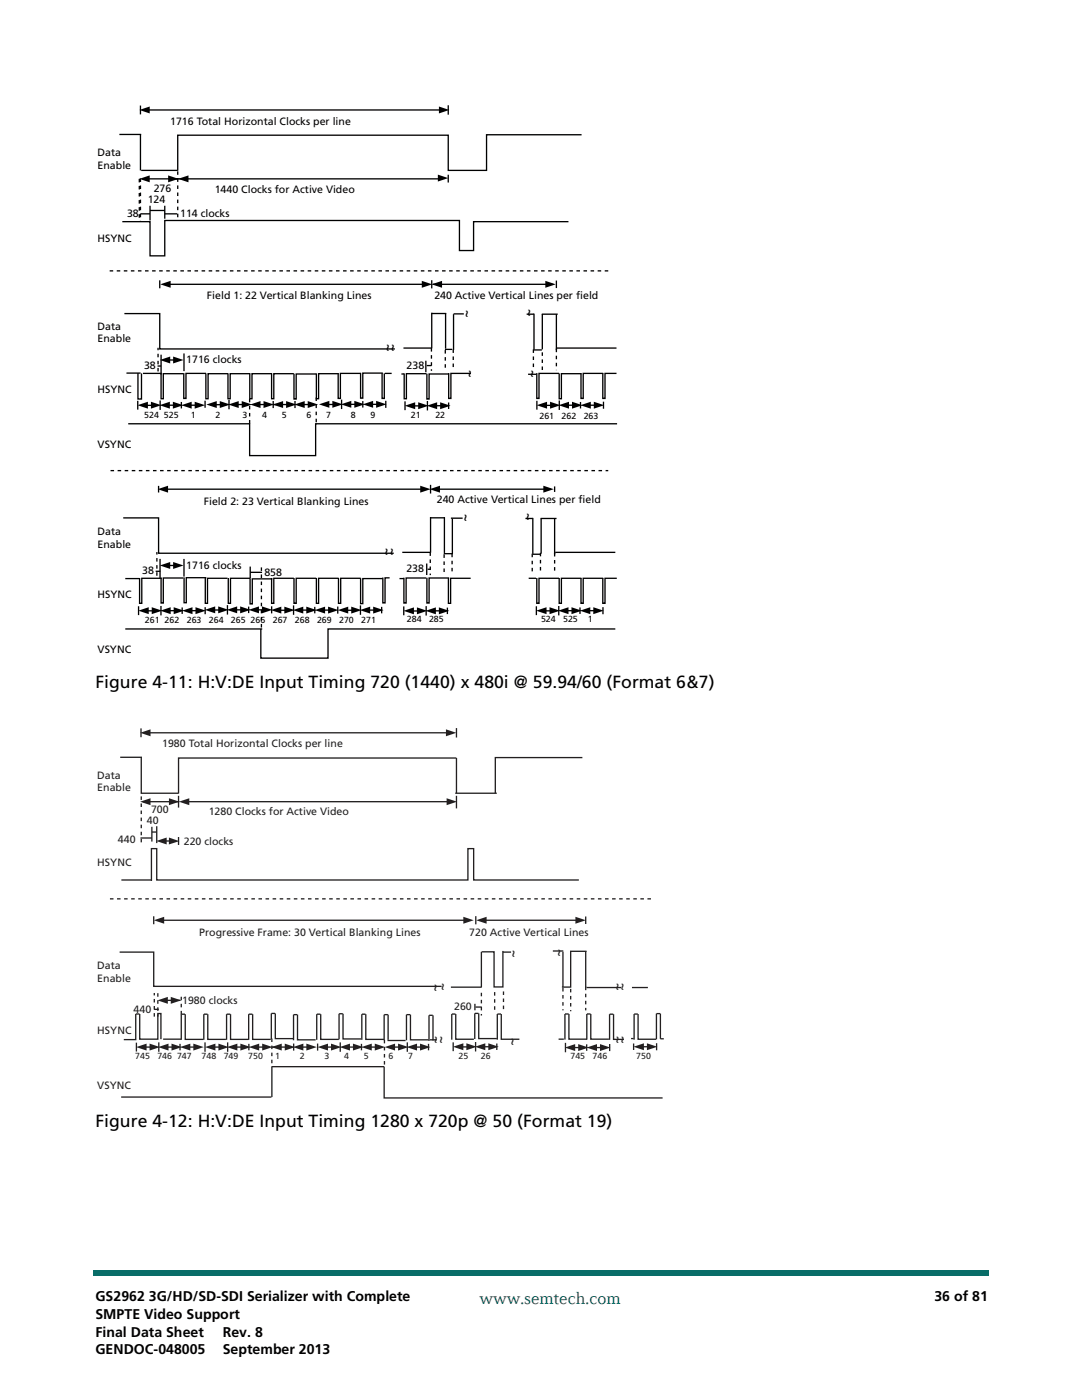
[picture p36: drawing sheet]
<svg xmlns="http://www.w3.org/2000/svg" width="216mm" height="279mm" viewBox="0 0 216 279" stroke-linecap="round" stroke-linejoin="round" font-family="sans-serif">
<defs><g id="words">
<g font-size="3.5">
<text x="19" y="137.3">Figure 4-11: H:V:DE Input Timing 720 (1440) x 480i @ 59.94/60 (Format 6&amp;7)</text>
<text x="19" y="225">Figure 4-12: H:V:DE Input Timing 1280 x 720p @ 50 (Format 19)</text>
</g>
<text font-size="3.5" fill="#086d68" x="95.7" y="260.2">www.semtech.com</text>
<g font-size="2.8">
<text x="93.9" y="63.4" transform="rotate(-90 93.9 63.4)">~</text>
<text x="106.3" y="63.3" transform="rotate(-90 106.3 63.3)">~</text>
<text x="78.1" y="70.2" transform="rotate(-90 78.1 70.2)">~</text>
<text x="79.1" y="70.2" transform="rotate(-90 79.1 70.2)">~</text>
<text x="94.5" y="75.3" transform="rotate(-90 94.5 75.3)">~</text>
<text x="106.9" y="75.5" transform="rotate(-90 106.9 75.5)">~</text>
<text x="93.6" y="104.2" transform="rotate(-90 93.6 104.2)">~</text>
<text x="106.1" y="104.1" transform="rotate(-90 106.1 104.1)">~</text>
<text x="77.9" y="110.9" transform="rotate(-90 77.9 110.9)">~</text>
<text x="78.9" y="111" transform="rotate(-90 78.9 111)">~</text>
<text x="19" y="259.7">GS2962 3G/HD/SD-SDI Serializer with Complete</text>
<text x="19" y="263.2">SMPTE Video Support</text>
<text x="186.5" y="259.7">36 of 81</text>
<text x="19" y="266.7">Final Data Sheet</text>
<text x="44.4" y="266.7">Rev. 8</text>
<text x="19" y="270.3">GENDOC-048005</text>
<text x="44.5" y="270.3">September 2013</text>
</g>
<g font-size="2.8" fill="#231f20">
<text x="103.2" y="191.2" transform="rotate(-90 103.2 191.2)">~</text>
<text x="112.3" y="190.9" transform="rotate(-90 112.3 190.9)">~</text>
<text x="87.7" y="197.9" transform="rotate(-90 87.7 197.9)">~</text>
<text x="89.1" y="197.7" transform="rotate(-90 89.1 197.7)">~</text>
<text x="123.9" y="197.7" transform="rotate(-90 123.9 197.7)">~</text>
<text x="124.9" y="197.8" transform="rotate(-90 124.9 197.8)">~</text>
<text x="87.7" y="208.4" transform="rotate(-90 87.7 208.4)">~</text>
<text x="88.8" y="208.3" transform="rotate(-90 88.8 208.3)">~</text>
<text x="103" y="208.7" transform="rotate(-90 103 208.7)">~</text>
<text x="123.9" y="208.4" transform="rotate(-90 123.9 208.4)">~</text>
<text x="124.9" y="208.4" transform="rotate(-90 124.9 208.4)">~</text>
</g>
<g font-size="2.1">
<text x="34" y="24.8">1716 Total Horizontal Clocks per line</text>
<text x="19.5" y="31.1">Data</text>
<text x="19.5" y="33.6">Enable</text>
<text x="29.5" y="40.6">124</text>
<text x="30.7" y="38.3">276</text>
<text x="42.8" y="38.5">1440 Clocks for Active Video</text>
<text x="25.4" y="43.3">38</text>
<text x="35.9" y="43.3">114 clocks</text>
<text x="19.5" y="48.2">HSYNC</text>
<text x="41.3" y="59.7">Field 1: 22 Vertical Blanking Lines</text>
<text x="86.7" y="59.7">240 Active Vertical Lines per field</text>
<text x="19.5" y="65.8">Data</text>
<text x="19.5" y="68.3">Enable</text>
<text x="28.8" y="73.7">38</text>
<text x="37.2" y="72.5">1716 clocks</text>
<text x="81.1" y="73.6">238</text>
<text x="19.5" y="78.5">HSYNC</text>
<text x="19.5" y="89.3">VSYNC</text>
<text x="40.7" y="100.7">Field 2: 23 Vertical Blanking Lines</text>
<text x="87.2" y="100.3">240 Active Vertical Lines per field</text>
<text x="19.5" y="106.8">Data</text>
<text x="19.5" y="109.3">Enable</text>
<text x="37.2" y="113.5">1716 clocks</text>
<text x="19.5" y="119.4">HSYNC</text>
<text x="28.4" y="114.6">38</text>
<text x="52.8" y="114.9">858</text>
<text x="81.1" y="114.2">238</text>
<text x="19.5" y="130.2">VSYNC</text>
</g>
<g font-size="2.1" fill="#231f20">
<text x="32.4" y="149.1">1980 Total Horizontal Clocks per line</text>
<text x="19.4" y="155.4">Data</text>
<text x="19.4" y="157.9">Enable</text>
<text x="29.3" y="164.4">40</text>
<text x="30.1" y="162.3">700</text>
<text x="41.7" y="162.7">1280 Clocks for Active Video</text>
<text x="19.4" y="172.9">HSYNC</text>
<text x="23.5" y="168.2">440</text>
<text x="36.7" y="168.6">220 clocks</text>
<text x="39.8" y="186.8">Progressive Frame: 30 Vertical Blanking Lines</text>
<text x="93.6" y="186.8">720 Active Vertical Lines</text>
<text x="19.4" y="193.4">Data</text>
<text x="19.4" y="196">Enable</text>
<text x="26.6" y="202.1">440</text>
<text x="36.3" y="200.3">1980 clocks</text>
<text x="90.6" y="201.6">260</text>
<text x="19.4" y="206.3">HSYNC</text>
<text x="19.4" y="217.3">VSYNC</text>
</g>
<g font-size="1.8">
<text x="28.8" y="83.3">524 525</text>
<text x="38.1" y="83.3">1</text>
<text x="43" y="83.3">2</text>
<text x="48.4" y="83.3">3</text>
<text x="52.3" y="83.3">4</text>
<text x="56.2" y="83.3">5</text>
<text x="61.1" y="83.3">6</text>
<text x="65.1" y="83.3">7</text>
<text x="70" y="83.3">8</text>
<text x="73.9" y="83.3">9</text>
<text x="82" y="83.5">21</text>
<text x="86.9" y="83.5">22</text>
<text x="107.6" y="83.5">261</text>
<text x="112.1" y="83.5">262</text>
<text x="116.5" y="83.5">263</text>
<text x="28.9" y="124.4">261 262</text>
<text x="37.3" y="124.4">263</text>
<text x="41.7" y="124.4">264</text>
<text x="46.1" y="124.4">265 266</text>
<text x="54.4" y="124.4">267</text>
<text x="58.8" y="124.4">268</text>
<text x="63.3" y="124.4">269</text>
<text x="67.7" y="124.4">270</text>
<text x="72.1" y="124.4">271</text>
<text x="81.2" y="124.1">284</text>
<text x="85.6" y="124.1">285</text>
<text x="108" y="124.1">524</text>
<text x="112.4" y="124.1">525</text>
<text x="117.3" y="124.1">1</text>
</g>
<g font-size="1.8" fill="#231f20">
<text x="27" y="211.4">745</text>
<text x="31.4" y="211.4">746</text>
<text x="35.3" y="211.4">747</text>
<text x="40.2" y="211.4">748</text>
<text x="44.6" y="211.4">749</text>
<text x="49.5" y="211.4">750</text>
<text x="54.9" y="211.4">1</text>
<text x="59.8" y="211.4">2</text>
<text x="64.7" y="211.4">3</text>
<text x="68.7" y="211.4">4</text>
<text x="72.6" y="211.4">5</text>
<text x="77.5" y="211.4">6</text>
<text x="81.4" y="211.4">7</text>
<text x="91.5" y="211.4">25</text>
<text x="95.9" y="211.4">26</text>
<text x="113.8" y="211.4">745</text>
<text x="118.2" y="211.4">746</text>
<text x="126.9" y="211.4">750</text>
</g>
</g></defs>
<g fill="#086d68">
<path d="M18.5 253.5h.5v1h-.5z"/>
<path d="M19 253.5h178.4v1h-178.4z"/>
</g>
<g fill="#fff">
<path d="M6.3 0h203.2v9.5h-203.2z"/>
<path d="M6.8 .5h201.9v8.1h-201.9z"/>
<path d="M19.5 21h103.6v110.5h-103.6z"/>
</g>
<g fill="none" stroke="#000" stroke-width=".26">
<path d="M23.8 26.8h4.4M28 21.1v1.7M28 26.8v7.2M28.2 34h7.3M28.4 35.7h59.4M28.9 21.9h59.2M89.4 21v1.9M89.4 34.9v1.5M116 26.9h-18.9v7.1h-7.7v-7h-53.9v7.1M24.4 44.2h5.5v6.9h3v-7.1h58.8v6h2.8v-5.8h18.9M28 42.7h1.9M29.9 41.1v2.9"/>
<path d="M29.9 42h3M31.9 55.9v1.6M32.8 56.7h52.1M32.9 41.1v2.6M32.9 42.7h2.4M86.1 55.9v1.7M86.4 56.7h23.9M111 56v1.5M24.8 62.6h7.1v7h46.9M25.2 74.5h2.9M27.5 80v1.7M27.5 74.5v5.1h.7v-5.1"/>
<path d="M28.5 74.5h3.6v5.1h.5v-5h4M31.4 73.1h.7M32 79.9v1.9M32.1 70.8v4M33 71.8h2.4M36.7 74.5v5h.4v-5h4M36.7 70.5v3.6M40.9 80v1.4M41.1 74.5v5.1h.4v-5h4M45.5 74.5v5.1h.4v-5h4M45.7 79.8v1.9M49.8 74.5v5.1h.5v-5h4"/>
<path d="M54.2 74.5v5.1h.4v-5h4M58.7 74.6v5h.4v-5h4M63.1 74.5v5.1h.5v-5h4M67.5 74.5v5h.4v-5h4M68.2 79.8v1.8M71.9 74.4v5.1h.5v-5h4M76.2 74.5v5h.5v-5M76.8 74.5h1.4M77 80v1.4M80.1 74.6h.5M80.5 69.5h5.6M80.7 74.5v5.1h.4v-5h4"/>
<path d="M85 72v2.3M85.1 73h1M85.2 74.6v5h.4v-5h4M86.1 62.4v7.1M86.1 62.6h2.9M88.8 69.7h1.4M88.9 62.5v7.1M89.5 74.5v5h.5v-5h4M90.5 62.7v7.1M90.5 62.6h2.1M105.1 62.7h1.5M105.4 74.7h1.6"/>
<path d="M106.4 69.8h1.7M106.6 62.6v7.2M107.1 74.5v5h.5v-5h4M107.1 80v1.8M108.1 62.7h3.2M108.2 62.7v7M111 69.5h12M111 62.7v7.1M111.6 74.5v5.1h.4v-5h4M111.6 79.9v1.9M115.9 74.5v5h.5v-5h4M120.3 74.5v5h.4v-5h2.3"/>
<path d="M25.6 84.6h24.2v6.3h13.2v-6.3h60.1M28.2 80.9h3.3M31.6 97v1.3M32.2 97.6h52.5M33.1 80.9h2.3M36.2 80.2v1.3M37.1 80.9h3M41.9 80.8h3.3M46.9 80.7h2.2M50.9 80.7h2.9M54.5 80v1.4M54.5 80.7h3.4"/>
<path d="M58.9 80v1.4M59.5 80.7h2.8M64.4 80.7h3.3M69.3 80.7h2.3M72.4 80v1.3M73.3 80.7h3M80.8 80.1v1.8M81.5 81h3.3M85.3 80v1.9M85.9 96.8v1.7M86.5 81h2.2M87 97.6h22.9"/>
<path d="M89.5 80.3v1.3M107.8 80.9h3.3M110.7 97.1v1.1M112.8 80.9h2.2M115.8 80.2v1.3M116.8 80.9h2.9M120.4 80.2v1.4M24.6 103.4h7v7h47M25 115.5h2.8M27.9 115.4v5h.4v-5h4M31.1 114h.9M31.9 111.5v4"/>
<path d="M32.1 115.3v5h.5v-4.9h4M33 112.9h2.4M36.7 111.5v3.6M36.7 115.2v5.1h.5v-5h4M41 115.4v5h.4v-5h4M45.5 115.4v5h.5v-5h4M49.9 115.5v5h.4v-5h4M49.9 113.1v2.3M49.9 114.2h2.4M54.2 115.4v5h.4v-5h4M58.7 115.4v5h.4v-5h4M63.1 115.4v5h.5v-5h4"/>
<path d="M67.5 115.4v5h.5v-5h4M72 115.4v5.1h.4v-5h4M76.4 115.3v5h.4v-5h.9M79.7 115.5h.9M80.3 110.2h5.6M80.6 115.3v5h.4v-4.9h4M85.1 112.5v2.3M85.2 115.3v5h.4v-4.9h4M85.3 113.6h.6M85.9 103.2v7.1M85.9 103.3h2.9M88.5 110.5h1.7"/>
<path d="M88.7 103.2v7.2M89.5 115.4v5h.4v-5h4M90 103.4h2.3M90.3 103.5v7.1M104.8 103.5h1.5M105.5 115.4h1.5M106.3 103.4v7.1M106.3 110.6h1.6M107.1 115.4v5h.5v-5h4M107.9 103.5h3.1M108 103.4v7.1M110.7 103.5v7.1"/>
<path d="M110.8 110.2h12M111.6 115.4v5h.4v-5h4M115.9 115.4v5h.5v-5h4M120.3 115.4v5h.4v-5h2.4M25 125.5h27.3M27.6 121v1.8M28.4 121.9h3.2M32.1 120.9v1.9M33.3 121.9h2.2M36.4 121.2v1.3M37.3 121.9h2.9M40.9 121.2v1.4"/>
<path d="M41.6 121.7h3.3M45.4 120.8v1.9M46.6 121.7h2.2M49.6 121.1v1.3M50.6 121.7h2.9M52 125.5v5.8h13.5v-5.8h57.3M54.2 121v1.4M54.8 121.8h3.3M58.6 120.8v1.9M59.8 121.8h2.2M62.8 121.1v1.3M63.8 121.8h2.9"/>
<path d="M67.4 121.1v1.4M68.2 121.8h3.3M71.9 120.8v1.9M73.1 121.8h2.2M76.2 121.1v1.3M80.6 121v1.8M81.3 121.9h3.3M85 121v1.8M86.2 121.9h2.2M89.3 121.3v1.3M107 121v1.8M107.7 121.9h3.3"/>
<path d="M111.5 120.9v1.9M112.7 121.9h2.2M115.7 121.2v1.3M116.7 121.9h2.9M120.3 121.2v1.4"/>
</g>
<g fill="#000">
<path d="M27.8 35.7l2.1-.7v1.4zM27.8 21.9l2.1-.6v1.3zM33.6 35l2 .7-2 .7zM35.5 35.7l2.1-.7v1.4zM87.4 34.9l2 .6-2 .7zM87.6 21.3l2.1 .6-2.1 .7zM32 56.7l2.1-.6v1.3zM84.2 56.1l2 .6-2 .7zM86.1 56.7l2.1-.6v1.3zM108.8 56.1l2.1 .6-2.1 .7zM31.9 71.8l2.1-.6v1.3zM34.5 71.2l2.1 .6-2.1 .7z"/>
<path d="M27.4 80.9l2.1-.7v1.4zM30.1 80.2l2.1 .7-2.1 .7zM31.5 97.6l2-.7v1.4zM31.8 80.9l2.1-.7v1.4zM34.5 80.2l2.1 .7-2.1 .7zM36.2 80.9l2-.7v1.4zM38.8 80.2l2.1 .7-2.1 .7zM41.2 80.7l2.1-.7v1.4zM43.9 80l2 .7-2 .7zM45.6 80.7l2-.7v1.4zM48.2 80l2.1 .7-2.1 .7zM49.9 80.7l2.1-.7v1.4z"/>
<path d="M52.6 80l2.1 .7-2.1 .7zM54.4 80.7l2.1-.7v1.4zM57.1 80l2.1 .7-2.1 .7zM58.7 80.7l2.1-.7v1.4zM61.4 80l2.1 .7-2.1 .7zM63.6 80.7l2.1-.7v1.4zM66.3 80l2.1 .7-2.1 .7zM68 80.7l2.1-.7v1.4zM70.7 80l2.1 .7-2.1 .7zM72.4 80.7l2.1-.7v1.4zM75 80l2.1 .7-2.1 .7zM80.8 81l2-.7v1.4z"/>
<path d="M83.4 80.3l2.1 .7-2.1 .7zM83.9 96.9l2 .7-2 .7zM85.1 81l2.1-.7v1.4zM85.7 97.6l2.1-.7v1.4zM87.8 80.3l2.1 .7-2.1 .7zM108.4 96.9l2.1 .7-2.1 .7zM107.1 80.9l2.1-.7v1.4zM109.8 80.2l2 .7-2 .7zM111.5 80.9l2-.7v1.4zM114.1 80.2l2.1 .7-2.1 .7zM115.8 80.9l2.1-.7v1.4zM118.5 80.2l2.1 .7-2.1 .7z"/>
<path d="M31.9 112.9l2.1-.7v1.3zM34.5 112.2l2.1 .7-2.1 .6zM27.6 121.9l2.1-.7v1.4zM30.3 121.2l2.1 .7-2.1 .7zM32 121.9l2.1-.7v1.4zM34.7 121.2l2 .7-2 .7zM36.3 121.9l2.1-.7v1.4zM39 121.2l2.1 .7-2.1 .7zM40.9 121.7l2-.7v1.4zM43.5 121l2.1 .7-2.1 .7zM45.2 121.7l2.1-.7v1.4zM47.9 121l2.1 .7-2.1 .7z"/>
<path d="M49.6 121.7l2.1-.7v1.4zM52.3 121l2 .7-2 .7zM54.1 121.8l2-.7v1.4zM56.7 121.1l2.1 .7-2.1 .7zM58.4 121.8l2.1-.7v1.4zM61.1 121.1l2.1 .7-2.1 .7zM62.8 121.8l2.1-.7v1.4zM65.5 121.1l2 .7-2 .7zM67.4 121.8l2.1-.7v1.4zM70.1 121.1l2.1 .7-2.1 .7zM71.8 121.8l2.1-.7v1.4zM74.5 121.1l2 .7-2 .7z"/>
<path d="M80.5 121.9l2.1-.7v1.4zM83.2 121.2l2.1 .7-2.1 .7zM84.9 121.9l2.1-.7v1.4zM87.6 121.2l2 .7-2 .7zM107 121.9l2.1-.7v1.4zM109.7 121.2l2 .7-2 .7zM111.4 121.9l2-.7v1.4zM114 121.2l2.1 .7-2.1 .7zM115.7 121.9l2.1-.7v1.4zM118.4 121.2l2.1 .7-2.1 .7z"/>
</g>
<g fill="none" stroke="#000" stroke-width=".26" stroke-dasharray=".7 .7" stroke-linecap="butt">
<path d="M27.8 35.7v8M28 35.6v8.7M21.9 54.1h100.2M35.5 43.4v-9.6M31.5 74.1v-4.7M49.8 79.6v5M63.1 79.3v5.3M86.1 69.5v4.5M88.9 69.9v3.9M90.4 69.7v4M106.4 69.7v4M108.2 70.3v4"/>
<path d="M111 69.6v4.3M22.1 93.9h99.3M31.3 114.9v-4.7M52.2 113.2v12.3M85.9 110.2v4.6M88.6 110.6v4M90.2 110.5v4M106.2 110.5v4M107.8 110.3v4M110.7 110.4v4"/>
</g>
<path d="M19.4 145.3h113.1v73.9h-113.1z" fill="#fff"/>
<path d="M24 151.1h4.3M28.1 145.4v1.7M28.2 151.1v7.2h7.4M29.1 146.2h61M90.8 158.3h8.3M91.1 145.3v1.9M91.1 158.3v-7h-55.5v7.1M116.2 151.2h-17.4v7.1" fill="none" stroke="#231f20" stroke-width=".26"/>
<g fill="#231f20">
<path d="M28 146.2l2-.6v1.3z"/>
<path d="M89 145.6l2.1 .6-2.1 .7z"/>
</g>
<path d="M28.2 158.9v9.7M31.5 198.2v4.7M36.2 198.9v3.5M96.1 198.1v4.6M98.7 198v3.9M100.5 197.9v4M112.3 197.2v4.4M113.9 197.3v4.5M116.9 196.9v4.7M30.8 202.9v-4.7M76.7 207.5v5.3" fill="none" stroke="#231f20" stroke-width=".26" stroke-dasharray=".7 .7" stroke-linecap="butt"/>
<g fill="none" stroke="#231f20" stroke-width=".26">
<path d="M28.5 160h7.3M35.6 158.8v2.4M36.6 160h53.2M91.1 158.8v2.5M24.2 175.6h6M30.3 165v3M31.3 164.9v3.4M35.6 167v1.6M115.5 175.6h-21v-6.2h-1.1v6.2h-62.1v-6.2h-1.1v6.4M23.9 190h6.8v6.8h57.4M30.7 182.9v1.6M32 183.7h61.2"/>
<path d="M32.6 199.6h3.4M90 197h6.1M94.9 182.8v1.7M96.1 190v7M96.5 183.7h19.1M100.3 189.8v7.2h-1.7v-7h-2.5M100.3 190h1.7M110.3 189.8h2.1M112.3 189.9v7.1M116.9 182.9v1.5M116.9 189.9v7.2M117 197.1h6.9"/>
<path d="M117 189.9h-3.1v7.1h-1.8M27.8 202.4h-.7v5.1h-2.4M27.9 202.4v5h3.6v-5.1h.6v5.1M32.6 207.4h3.6M36.9 202.4h-.7v5.1M37 202.4v5h3.6M40.7 202.4v5.1M40.7 202.4h.7M41.5 202.4v5h3.6M45.2 202.4v5.1M45.2 202.4h.8M46 202.4v5h3.6"/>
<path d="M50.4 202.4h-.8v5.1M50.4 202.4v5h3.6M54.1 202.3v5.1M54.2 202.3h.7M54.9 202.3v5h3.6M58.6 202.5v5.1M58.6 202.5h.7M59.4 202.5v5h3.6M63.9 202.4h-.7v5.1M64 202.4v5h3.6M67.7 202.3v5.1M67.7 202.3h.7"/>
<path d="M68.4 202.3v5h3.7M72.2 202.4v5.1M72.2 202.4h.7M73 202.4v5h3.6M77.4 207.5v-5h-.7v5.1M85.8 207.5h1.4M94.9 201h1.2"/>
</g>
<g fill="#231f20">
<path d="M35.7 160l2.1-.7v1.4z"/>
<path d="M28 160l2-.7v1.4z"/>
<path d="M31.2 167.8l2.1-.7v1.4z"/>
</g>
<path d="M28 167.2h2.3M32.3 167.8h2.5" fill="none" stroke="#231f20" stroke-width=".26"/>
<g fill="#231f20">
<path d="M89.1 159.3l2.1 .7-2.1 .7z"/>
<path d="M33.7 167.1l2.1 .8-2.1 .6z"/>
</g>
<path d="M30.3 166.1h1" fill="none" stroke="#231f20" stroke-width=".26"/>
<g fill="#231f20">
<path d="M33.7 159.3l2.1 .7-2.1 .7z"/>
<path d="M34.1 199l2.1 .6-2.1 .7z"/>
<path d="M92.5 183l2 .7-2 .6z"/>
<path d="M114.8 183l2.1 .7-2.1 .6z"/>
</g>
<path d="M27.2 208.1v1.8M27.9 209h3.3M31.7 208v1.9M32.9 209h2.2M35.9 208.3v1.3M36.9 209h2.9" fill="none" stroke="#231f20" stroke-width=".26"/>
<g fill="#231f20">
<path d="M27.2 209l2-.7v1.4z"/>
<path d="M29.8 208.3l2.1 .7-2.1 .7z"/>
<path d="M35.9 209l2.1-.7v1.4z"/>
<path d="M38.6 208.3l2.1 .7-2.1 .7z"/>
<path d="M31.6 209l2-.7v1.4z"/>
<path d="M34.2 208.3l2.1 .7-2.1 .7z"/>
</g>
<path d="M41.7 209h3.3M45.4 208v1.9M46.6 209h2.2M49.7 208.3v1.3M50.6 209h2.9M54.2 209h3.5M58.6 208.3v1.4M59.2 209h2.8" fill="none" stroke="#231f20" stroke-width=".26"/>
<g fill="#231f20">
<path d="M40.9 209l2.1-.7v1.4z"/>
<path d="M43.6 208.3l2.1 .7-2.1 .7z"/>
<path d="M49.6 209l2.1-.7v1.4z"/>
<path d="M52.3 208.3l2.1 .7-2.1 .7z"/>
<path d="M54.1 209l2.1-.7v1.4z"/>
<path d="M56.8 208.3l2.1 .7-2.1 .7z"/>
<path d="M45.3 209l2.1-.7v1.4z"/>
<path d="M48 208.3l2 .7-2 .7z"/>
<path d="M58.5 209l2-.7v1.4z"/>
<path d="M61.1 208.3l2.1 .7-2.1 .7z"/>
</g>
<path d="M63.4 208.3v1.4M64.1 209h3.3M67.9 208v1.9M69.1 209h2.2M72.1 208.3v1.3M73.1 209h2.9" fill="none" stroke="#231f20" stroke-width=".26"/>
<g fill="#231f20">
<path d="M63.4 209l2.1-.7v1.4z"/>
<path d="M66 208.3l2.1 .7-2.1 .7z"/>
<path d="M72.1 209l2.1-.7v1.4z"/>
<path d="M74.8 208.3l2.1 .7-2.1 .7z"/>
<path d="M67.8 209l2-.7v1.4z"/>
<path d="M70.4 208.3l2.1 .7-2.1 .7z"/>
</g>
<path d="M112.8 208.1v1.9M114 209.1h2.2M117.1 208.4v1.3M118 209.1h2.9M121.7 208.4v1.4" fill="none" stroke="#231f20" stroke-width=".26"/>
<g fill="#231f20">
<path d="M117 209.1l2.1-.7v1.4z"/>
<path d="M119.7 208.4l2.1 .7-2.1 .7z"/>
<path d="M112.7 209.1l2.1-.7v1.4z"/>
<path d="M115.4 208.4l2 .7-2 .7z"/>
<path d="M30.7 183.7l2.1-.7v1.3z"/>
<path d="M31.4 199.6l2.1-.6v1.3z"/>
</g>
<path d="M24.2 218.9h30M54.2 212.9v6M76.7 212.9v6.2h55.5M111.5 207.4h1M113.5 202.4h-.8v5.1M113.5 202.4v5h3.6M117.1 202.4v5.1M117.1 202.4h.7M117.9 202.4v5h3.6M121.6 202.4v5.1M121.7 202.4h.7M122.4 202.4v5h2.1" fill="none" stroke="#231f20" stroke-width=".26"/>
<path d="M95 183.7l2.1-.7v1.3z" fill="#231f20"/>
<path d="M21.9 179.4h108.3" fill="none" stroke="#231f20" stroke-width=".26" stroke-dasharray=".7 .7" stroke-linecap="butt"/>
<path d="M30.7 201.4h1M54.2 212.9h22.5M77.3 207.7h3.6M77.5 209h3.3M81.3 208v1.9M81.9 202.5h-.8v5.1M81.9 202.5v5h3.6M82.4 209h2.3M85.5 208.3v1.3M86.4 202.6h-.8v5.1M86.4 202.6v5.1" fill="none" stroke="#231f20" stroke-width=".26"/>
<g fill="#231f20">
<path d="M76.8 209l2-.7v1.4z"/>
<path d="M79.4 208.3l2.1 .7-2.1 .7z"/>
<path d="M81.1 209l2.1-.7v1.4z"/>
<path d="M83.8 208.3l2.1 .7-2.1 .7z"/>
</g>
<path d="M90.4 208v1.8M90.9 202.4h-.8v5.1M90.9 202.4v5h3.7M91.1 208.9h3.3M94.9 208v1.8M95.5 202.2h-.8v5.2M95.5 202.2v5.1h3.6M96.1 208.9h2.2M99.1 208.3v1.2M99.2 202.4v5.1M99.2 202.4h.8M100 202.4v5h3.6" fill="none" stroke="#231f20" stroke-width=".26"/>
<g fill="#231f20">
<path d="M90.4 208.9l2.1-.7v1.4z"/>
<path d="M93.1 208.2l2 .7-2 .7z"/>
<path d="M94.8 208.9l2-.7v1.4z"/>
<path d="M97.4 208.2l2.1 .7-2.1 .7z"/>
</g>
<path d="M126.1 197.1h3.2M94.8 200.3v1.3M125.9 207.3h.5M126.4 208.3v1.2M126.5 202.4v5.1M126.5 202.4h.8M127.3 202.4v5h3.6M127.4 208.9h2.9M131 208.2v1.4M131.7 202.3h-.7v5.1M131.8 202.3v5h.7" fill="none" stroke="#231f20" stroke-width=".26"/>
<g fill="#231f20">
<path d="M126.4 208.9l2.1-.7v1.4z"/>
<path d="M129.1 208.2l2.1 .7-2.1 .7z"/>
</g>
<path d="M40.9 208v1.9" fill="none" stroke="#231f20" stroke-width=".26"/>
<path d="M54.2 207.3v5.6" fill="none" stroke="#231f20" stroke-width=".26" stroke-dasharray=".7 .7" stroke-linecap="butt"/>
<use href="#words"/>
</svg>
